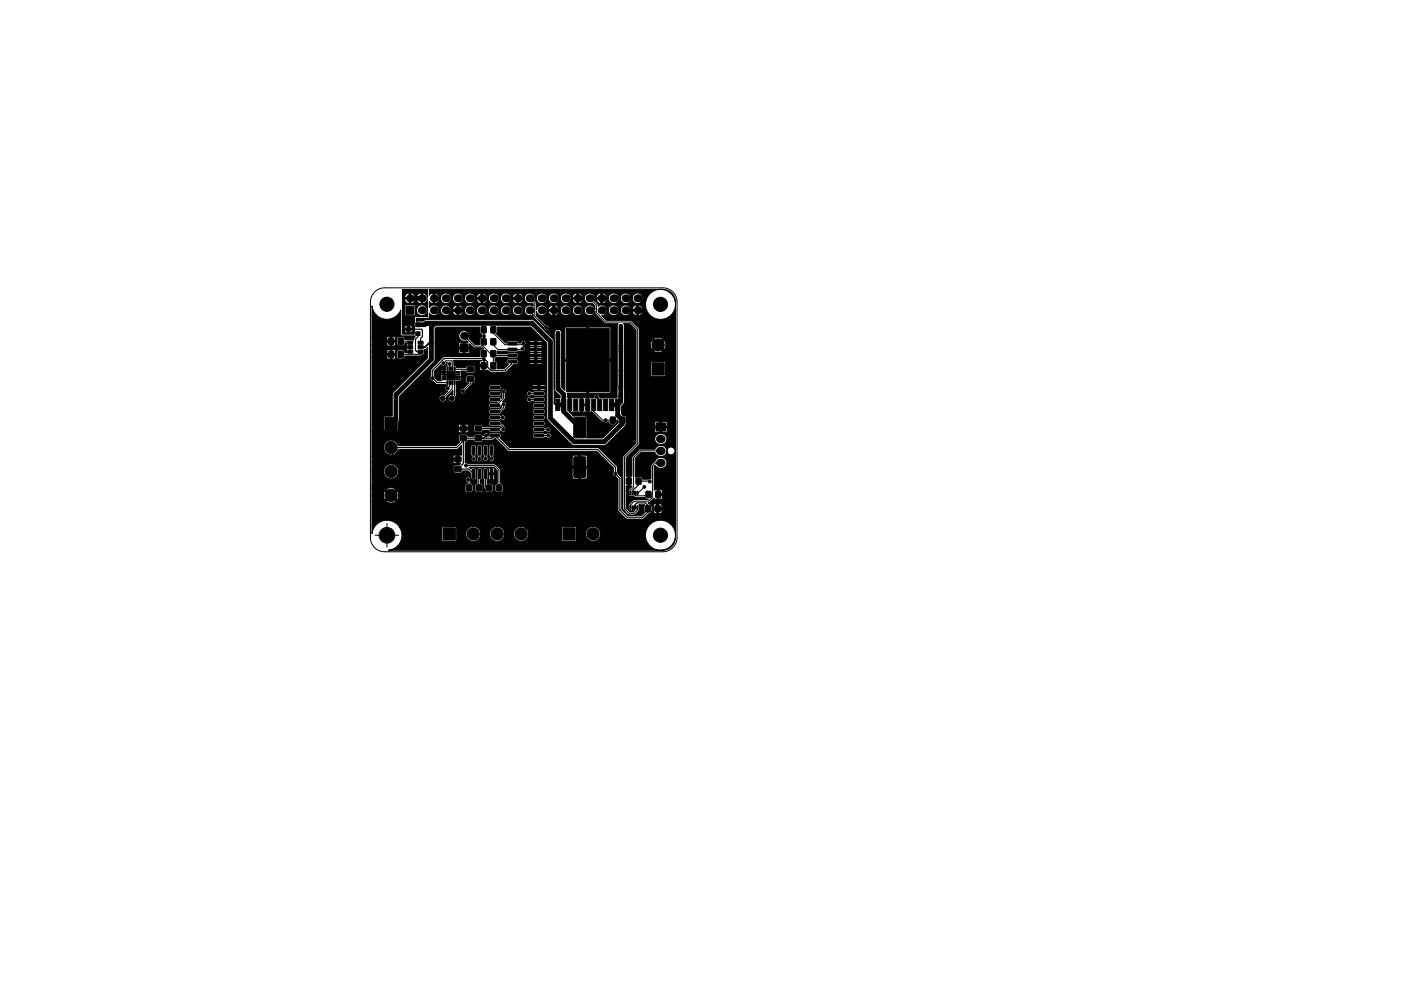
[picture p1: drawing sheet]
<svg xmlns="http://www.w3.org/2000/svg" width="297mm" height="210mm" viewBox="0 0 297 210" stroke-linecap="round" stroke-linejoin="round" font-family="sans-serif">
<g fill="none" stroke="#000" stroke-width=".21">
<path d="M79.4 61.9a3 3 0 0 1 2.1-.8h59a3 3 0 0 1 3 3v50a3 3 0 0 1-3 3h-59a3 3 0 0 1-3-3v-50a3 3 0 0 1 .9-2.2zM85 72.4h1.6l.4 .3v1.9M89.1 74.8h.1M89.2 74.6l-.1 .6h-4.1M94 77.1l.5-.6h1.3l.1 1.7M94.1 78.9l.7-.1 1 1h1.2l.1 .1M94.1 79.4l.2 .2h1.2M95.3 77.2l.1 1M96.4 78.2l.2 .2h3.1M98.4 71.3l2.2 2.1h1.8l1.6 1.7h.6M104.6 70v.7l2.5 2.4h3.6l.3-.3M104.6 72.5v.7l.9 1h5.1l.2-.2"/>
<path d="M104.6 75.1v2.5M104.6 75.1l.4 .3h3.4M112.3 63.3l1.1 1.1v2.8l2.4 2.4M119.8 63.3h.1M125 63.3l1.5 1.5v1.6l2 1.9h5.2l1.5 1.6v24.3l-2.8 2.8v10.9l1.1 1.1h.9l.7-.8v-.5M95.4 81.2v.8l-.5 .4M95.9 81.2v1.3l-2 2M96.4 81.2v2.7l-.6 .6M98.8 98.8h6l1 1v3.7M99.7 80.4v1l-1.6 1.6M100.4 95.6l.1 1.8M101.4 90.9h3.4l.2 .2"/>
<path d="M101.7 95.6l-.1 1.8M102.9 95.6l.1 1.7M104.2 95.6l.1 1.7M105 88.6h1.6M105 89.8h1l.7 .8v.5M106.8 83.1v1.4l-1.3 1.2h-.2l-.3 .3M106.8 85.7v.8l-.8 .8h-1M112.2 84.8h2M114.3 91.1l1.9 .1M114.3 92.4h2M114.3 84.8h-.1M114.3 83.5h-2.1"/>
<path d="M122.1 92.3l-.1 .1M123.1 96.8v3.8M125.9 85.9v1.4l1.9 1.8h2.1M135.1 96.3h.1M140.1 98.2h-1.2l-.5 .6v6.7l-.9 .8h-3l-.9 .9v.5M140.1 95.7l-4.3-.1-1.5 1.5v6.3l-.7 .7v.5M79.5 113.6h5M82 111.1v5M99.2 101.8l.2 .2v1.5M101.7 100.5l-.2 .2v2.8M102.9 100.5v2.8l.3 .2h.5M120.6 113.2v.1"/>
<path d="M134.6 104.6l.1 .6h1.9l.3-.3h.6M136.6 103.3l-1.3 1.3h-.2"/>
<circle cx="82" cy="113.6" r="1.67"/>
</g>
<g fill="#000" stroke="#000" stroke-width=".21">
<path d="M82.4 74.6h1v1.2h-1zM82.4 71.8h1v1.2h-1zM84.5 74.6h1v1.2h-1zM84.5 71.8h1v1.2h-1zM86.1 65h1.7v1.7h-1.7zM86.4 74.3h1.1v.6h-1.1zM86.4 73.3h1.1v.7h-1.1zM86.4 72.4h1.1v.6h-1.1zM86.1 69.4h1v.8h-1zM88.6 73.3h1.1v.7h-1.1zM88.6 72.4h1.1v.6h-1.1zM88.6 74.3h1.1v.6h-1.1z"/>
<path d="M88.1 68.5h1v.8h-1zM88.1 70.4h1v.8h-1zM85.3 61.4h5.3v1.7a1.03 1.03 0 0 0-1-.9v2.2a.99 .99 0 0 0 1-.9v3.7h-2.7l-.1 3.7h-2.5v-.7h.5v.2a.4 .4 0 0 0 .6 .1v-.5h.4v.6l.5-.1 .1-.4-1.5-.1-.1 .2h-.5v-.8h.5l.1 .3h.5v-.5h.4v.5h.5l.1-.3-.3-.3h-1l-.3 .3h-.5v-4.4h.5v1.7l.2 .3 1.9-.1 .2-.2v-1h.2a1.16 1.16 0 0 0 1.6 1.2 1.16 1.16 0 0 0 .3-1.9 1.16 1.16 0 0 0-1.8 .5l-.1 .2h-.2v-.8l-.3-.2h-1.8l-.2 .3h-.5v-1.4h.5l.4 .6 .4 .2h.2v-.9h.3v.9l.6-.2 .4-.6h.2l.6 .8h.4v-.9h-.9l-.1 .1h-.2l-.1-.1h-2.2v.1h-.5v-.6h.5v.1h1v-.9h.3v.9h.9l.1-.1h.2l.1 .1h.9v-.9h-.4l-.6 .8h-.2a1.24 1.24 0 0 0-1.2-.8 1.24 1.24 0 0 0-1.1 .8h-.5zM93.8 79.8h.7v.2l-.7 .1zM93.8 79.3h.7v.2l-.7 .1zM93.8 78.8h.7v.2l-.7 .1zM92.1 78.7l1.4-1.4a.58 .58 0 0 0 .7 .3 .58 .58 0 0 0 .4-.6l.2-.1v.6l-.3 .3-.2 1.7-.9 .1 .2 1.2h-.8l-.5-.5-.2-.5v-.7h1.3l.1 .3h.5v-.4l-1.9 .1v-.3l1.9 .1v-.3l-.4-.1-.2 .3h-1.3zM94.8 77.8l.2 .1v.7l-.2-.1zM95.3 77.8l.2 .1v.7l-.2-.1zM95.4 79.5h.4v.4h-.3zM95.8 77.8l.2 .1v.7l-.2-.1zM96.3 77.8l.2 .1v.7l-.2-.1z"/>
<path d="M94.7 78.8h1.8v1.8h-1.8zM96.7 78.8h.8v.2l-.7 .1zM96.7 79.3h.8v.2l-.7 .1zM96.7 79.8h.8v.2l-.7 .1zM97.5 73h1.7v1.7h-1.7zM99.1 77.9h1.2l.1 1h-1.3zM99.1 79.9h1.2l.1 1h-1.3zM102 77h1.1l-.1 1.2h-1zM102 74.4h1.1l-.1 1.3h-1zM102 71.9h1.1l-.1 1.3-1-.1zM102 69.3l1.1 .1-.1 1.2h-1zM104.1 77h1v1.2h-1z"/>
<path d="M104.1 74.4h1v1.3h-1zM104.1 71.9h1v1.3l-1-.1zM104.1 69.3l1 .1v1.2h-1zM107.7 76.4h1.8l.1 .5-.1 .1h-1.7zM107.7 75.2l1.8-.1 .1 .5-.1 .1h-1.7zM107.7 73.9h1.8l.1 .4-.1 .2h-1.7zM107.7 72.6h1.8l.1 .5-.1 .1h-1.7zM112.7 72.6h1.8l.1 .5-.2 .1h-1.7zM112.7 73.9h1.8l.1 .4-.2 .2h-1.7zM112.7 75.2l1.8-.1 .1 .5-.2 .1h-1.7zM112.7 76.4h1.8l.1 .5-.2 .1h-1.7zM138.2 77h2.6v2.6h-2.6z"/>
<path d="M78.9 64.9a3.2 3.2 0 0 0 2.7 2.8 3.2 3.2 0 0 0 3.4-1.9v5.3l.2 .2h2.7l.1 .1-.3 .4v.4l-1.9-.2-.1-.4-.3-.2h-.9l-.2 .2-.2 .3 .1 1.2 .3 .3h.9l.3-.3 .1-.4h.4v1.4v.7h-.4l-.1-.4-.3-.2h-.9l-.2 .2-.2 .3 .1 1.2 .3 .2 .8 .1 .4-.2 .1-.5h3.4l.8-.5-.1-.9h.4l.4-.3v2.1l-7.4 7.4-.1 .4v4.6h-1.6l-.2 .1v2.9l.2 .1h2.7l.2-.2v-.9h12.7l.1 .4h.8v-.6h.3v.6l2-.1 .1 .8 .4 .4 1.2-.1 .3-.4h1.2l.2 .3 .3 .1h1.8l.3-.2 .1 .1a.58 .58 0 0 0 .7 0 .58 .58 0 0 0 .2-.6h5.7l.1 .4 .3 .3h1.8l.7-.2a.58 .58 0 0 0 .8 .1 .58 .58 0 0 0 0-.8 .58 .58 0 0 0-.8 0h-.3l-.3-.3h-1.8l-.3 .2-.2 .3h-5.7l-.2-.6-.7-.7h6.6l.1 .5 .2 .2h1.9l.3-.1 .2-.3-.1-.5-.4-.2h-1.8l-.4 .4h-6.6l-.5-.4h-1.8l-.3 .2v.6l.2 .3h2.1l.3 .3-.1 .1-.4-.3-3.4 .1-.2-.4-.3-.1h-1.1l-.4 .5h-1.1l-.1-.4-.3-.2h-1.4l-.3 .3h-12.7v-.9l.2-.4v-.6h18.9l.1 .5 .3 .2 2.2-.1a.58 .58 0 0 0 .7 .1 .58 .58 0 0 0 .2-.7h5.8l.1 .6 .4 .2 1.8-.1 .4-.4-.1-.5-.4-.2h-1.8l-.4 .4h-5.8v-.1a.68 .68 0 0 0-1-.2l-.3-.1h-1.8l-.4 .4h-18.9v-4.3l7.4-7.4 .1-2h5l.2 .3h.7l.1-1h.4l.1 1h.6l.3-.2-.1-.8h-2.2l-.1 .7h-5v-1.7h5l.1 .6h.9l-.1-1-.7 .1-.2 .3h-5v-3.3l.4-.3h9.1v1.1l.1 .3 .4 .1-.1 .3a.39 .39 0 0 1-.3 .6l-.1 1.3h-1l-1.3-1.3 .1-.2a1.13 1.13 0 0 0-1.1-1.5 1.13 1.13 0 0 0-1.1 1.4 1.13 1.13 0 0 0 1.6 .8l.4 .3-.7 .1v.9h.9l.1-.7 .8 .9h1.9l.2 .3h-.5l-.3 .3v1.2l-7.6 .1-2.7 2.6-.2 1.7a.58 .58 0 0 0 .6 .8l.7 .7 2 .1 .1 .2h.4a.58 .58 0 0 0-.7 .6 .58 .58 0 0 0 .6 .6l-.8 .8a.78 .78 0 0 0-1 .6 .78 .78 0 0 0 .9 .9 .78 .78 0 0 0 .6-1l1.4-1.5v1a.78 .78 0 0 0-1 .6 .78 .78 0 0 0 .9 .9 .78 .78 0 0 0 .6-1l.2-.3v-1.1h.8a.58 .58 0 0 0 .4 .6 .58 .58 0 0 0 .7-.2h5l.1 .5 .2 .2 1.9 .1 .4-.3v-.6l.2 .3v.8l-.2 .2-.4-.3h-1.8l-.3 .3v.5l.2 .3h1.5l-1.6 .2-.2 .4 .2 .6 2.1 .1 .3-.2 .1-.4 .1 .2-.4 .6h-2.2l-.1 .3v.4l.3 .4h1.9l.7-.7h6.3l.1 .5 .4 .2h1.8l.3-.4v-.5l-.4-.3h-1.8l-.4 .5h-6.3l.5-.5 .2-.8h5.6l.1 .5 .2 .2h2l.4-.4-.1-.5-.3-.2h-1.9l-.4 .4-5.5-.1a.58 .58 0 0 0-.9-.6l.5-.5h4.6a.58 .58 0 0 0 .4 .6 .58 .58 0 0 0 .7-.2l.7 .2h1.8l.3-.2 .1-.5-.2-.3-.3-.1h-1.7l-.4 .2h-.3a.58 .58 0 0 0-.7-.2 .58 .58 0 0 0-.4 .5h-4.6l.2-1.2h4.4v.1a.58 .58 0 0 0 .5 .5 .58 .58 0 0 0 .6-.2l.7 .2h1.8l.3-.3 .1-.5-.2-.3-.3-.1h-1.7l-.4 .3-.3-.1a.58 .58 0 0 0-.7-.1 .58 .58 0 0 0-.4 .5l-4.4-.1a.57 .57 0 0 0-.2-.9h5.9l.3 .4h.8l.1-.5h.3l.1 .5 .8-.1 .3-.3-.1-.1-8.7 .1a.58 .58 0 0 0-.6 .7l-.3-.3h-1.8l-.3 .1-.2 .3h-5l.1-.4 .8-.8h4.1l.1 .4 .2 .3h1.9l.4-.3v-.6l7.9 .1v-.3h.3v.3h1.1l.1-.1-.3-.3h-2.1l-.3 .3h-6.7l-.3-.2h-1.8l-.3 .1-.2 .3h-4.1l.5-.5 .1-.3 .5-.3 .1-1-.4-.4h-1l-.5 .3-.1 .8 .2 .4 .5 .2-1.2 1.1a.58 .58 0 0 0-.7 .5h-.8v-1.2l.1-.9h.7l.3-.2-.1-.6h-.8v-.2h.9l-.1-1.1h1l.2 .4 .3 .1h1.1l.4-.3v-.6h.9l.2 .3h.5l.1-.8h-.7l-.1 .5h-.9l-.1-.5-.4-.3-1.1 .1-.4 .4h-1.9l-.1-.4-.5-.1v-1.1h5.9v.2l-.4 .2-.1 .5 1.1 .1v1.1l.4 .1 .3-.1 .7 .5 3.2-.1 1.5-1.6h.8l.3-.3h2.4l.2 .3h.8l.1-.4h.4l.1 .4h.9v-.4l-4.9 .1v-.6l3.5 .1v-.3h.4v.3h1l.1-.2-.3-.2h-2l-.3 .3h-2.4l-.3-.3h-1.8l-.3 .2-.1 .6 .1 .3 .3 .1-.9 .9h-1.5v-1.3l-.5-.3v-.6l.5-.2h2.1l.2 .2h1.8l.4-.3h2.4l.2 .3 .8 .1 .1-.5h.4l.1 .5 .9-.1v-.4l-4.9 .1v-.6l3.5 .2v-.4h.4v.4h1v-.3l-.2-.2h-2l-.3 .3h-2.4l-.4-.2h-1.8l-.2 .2h-2.1v-.6l4.1 .2 .3-.2h2.5l.2 .3h.8l.1-.5h.4l.1 .5h.7l.2-.2v-.3l-3.7 .2 .2-.6 2.1 .1v-.4h.4v.4h1l.1-.3-.3-.2h-2l-.3 .4h-1l-.5-.5 .6-.2h.9l.2 .3h.8l.1-.4h.4l.1 .4h.7l.3-.2-.1-.2-3.4 .1 .1-.6 1.9 .1v-.4h.4v.4h1v-.4h-2.2l-.3 .3-.8-.1a.58 .58 0 0 0-.6-.3 .58 .58 0 0 0-.5 .6h-.5l-.1-.4-.3-.1h-1.8l-.2 .2-.1 .3h-.2l-2-2 .2-.3v-1.1h7.1l3.4 3.4 .1 16.1 .2 .4 5 5 .5 .2 6.7-.1 4.2-4.1 .2-.6v-1.1a.58 .58 0 0 0-.7-.4l-.4-.4v-1.6l.5-.5 .2-.4v-16.1l-.2-.5h1.3l1.4 1.3v24l-2.8 2.9-.1 11 1.3 1.4h1.2l1-1 .1-1-.2-.2h1.3l-.2 1.3 .2 .4-.6 .5h-3l-1.3-1.2v-6.8l-.7-.7-.2-.5-.1-1.2-3.9-3.9-18.8-.1-2.1-2 .2-.2 .1-.5h6.6l.1 .5 .3 .3h1.8l.7-.3a.58 .58 0 0 0 .9 .1 .58 .58 0 0 0 0-.8 .58 .58 0 0 0-.9 0l-.7-.2h-1.7l-.3 .1-.2 .3h-6.6l-.4-.4h-1.8l-.4 .2-.1 .6a.58 .58 0 0 0-.4-.8 .58 .58 0 0 0-.7 .6l-.1 .1-.4-.4h-1l-.4 .2-.2 .3h-1.2l-.4-.5-1.2 .1-.3 .4v.8l.2 .3-.8 .8h-12.3a1.58 1.58 0 0 0-2.4-.8 1.58 1.58 0 0 0 0 2.5 1.58 1.58 0 0 0 2.4-.9h12.4l1-.8v2.1h-.5v1.7l.4 .1-.3 .3-1.1 .1-.2 .4 .1 .9 .3 .3h1l.4-.2 .1-.3h1.2l.6 .6 .1 1.1 .3 .2h.4l.4-.4v-1.9l-.4-.2-.7 .2-.4-.4h5.2l.7 .8v2.7l-.3 .1-.2 .4 .1 1 .4 .4h.9l.3-.4v-1.2l-.5-.3v-1.3h15.2l.3 .3h1l.1-2.3h.4v2.2l1.1 .1 .3-.2-.1-2.1h-3l-.1 2h-15.2v-1.7l-1.1-1.1-5.7-.1-.7-.2v-3.4h1.2v1.7l.3 .4a.58 .58 0 0 0 .1 .9 .58 .58 0 0 0 .8-.3 .58 .58 0 0 0 .9 .4 .58 .58 0 0 0 .1-.9l.2-.5 .1-1.7h.1v1.7l.2 .4a.6 .6 0 0 0 .1 .9 .6 .6 0 0 0 .8-.2 .6 .6 0 0 0-.2-.8l.2-.3v-1.7h.1l.1 1.7 .2 .3a.58 .58 0 0 0-.1 .8 .58 .58 0 0 0 .8 .1 .58 .58 0 0 0 .1-.8h16.6v1.9l1.4 .1v-2.2h.4v2.2l1.4-.1v-2l-.3-.2h-2.6l-.3 .3h-16.6l.1-2.2-.4-.4-.6 .1-.2 .4-.4-.5-.6 .1-.2 .4-.4-.4h-.7l-.2 .4v1.6l.1 .6-.2 .3v-.2a.44 .44 0 0 1 0-.7v-1.6l-.2-.4h-.7l-.3 .4h-1.2v-1l.4-.1 .2-.3h1.2l.4 .4h1.1l.3-.1 .2-.3h2l.6-.4 2.6 2.6 .3 .2 18.6-.1 3.6 3.6-.1 1a.58 .58 0 0 0 .5 .8l.5 .5 .1 6.8 1.7 1.7h3.6l1.8-1.5h.3l.2 .3 .5 .1 .1-.9h.3l.1 .9 .4-.1 .2-.2v-.6h-1.7l-.1 .5h-.3v-1.4h.3l.1 .6h.7v-.8h.3v.8h.7v-.6l-.1-.2-1.4-.1-.3 .3h-.3l-.8-.5 .3-.1 1-.9 .1 .2h.5l.1-.8h.3l.1 .8h.4l.2-.2v-.6h-1.1l.1-1.1h.3v.7l.7-.1-.1-.6-1.3-.1-.3 .1v-5.1l.2-.2a1.24 1.24 0 0 0 2 .5 1.24 1.24 0 0 0-.2-2 1.49 1.49 0 0 0-2 .7l-.7 .8v3h-1.8l-.1-.4-.3-.2h-.8l-.3 .2v-4.1l1.2-1.2 3 .1a1.34 1.34 0 0 0 1.5 .7 1.34 1.34 0 0 0 1-1.2 .83 .83 0 0 0 1.2 .8 .83 .83 0 0 0 .2-1.3 .83 .83 0 0 0-1.3 .3l-.1 .2a1.33 1.33 0 0 0-1.2-1.1 1.33 1.33 0 0 0-1.3 .8h-3.3l-1.6 1.7v4.1h-.5v1.9l.5 .1v.1l-.7 .7v1.2l.2 .1h.8l.4 .3h2l.3 .3 .5 .1-3.2 .1-1 1v1.1l.1 .2 .6 .1 .1-.9h.1v.8h.3l-.3 .3h-.6l-.8-.8v-4.7l.4-.1v-1.9l-.4-.1v-3.9l2.7-2.7 .1-1.3h3.2a1.25 1.25 0 0 0 1.8 1.2 1.25 1.25 0 0 0 .3-2.1 1.31 1.31 0 0 0-2.1 .9h-3.2v-1.6h3.2l.2 .3h.8l.1-1h.4l.1 1h.8l.2-.3v-.7h-2.6v.7h-3.2v-1.8h3.2v.7h1.1v-.9h.4v.9l1.1-.1v-.6l-.2-.3h-2.2l-.2 .3h-3.2v-12.7h2.4v2.6l.1 .2h2.7l.3-.2v-2.6l-.2-.3h-2.7l-.2 .3h-2.4v-2.6h3a1.32 1.32 0 0 0 1.9 0l-1-1-.9 1h-3v-1.1h2.3l.2 .6 .2 .3 1-1h.5l.9 1a1.32 1.32 0 0 0 0-2l-.9 1h-.5l-1-1-.3 .5-.1 .6h-2.3v-1.3h3l.9 .9 1-.9a1.32 1.32 0 0 0-1.9 0h-3l-.1-2.3-1.7-1.7h-5.2l-.9-1a1.13 1.13 0 0 0 1-1.3h.3v.2a1.13 1.13 0 0 0 1.2 1.1 1.13 1.13 0 0 0 1-1.3h.3v.2a1.13 1.13 0 0 0 1 1.1 1.13 1.13 0 0 0 1.2-.8h.4l.2 .4 .5 .4 .2-.1v-.9h.4v.9h.3l.4-.3 .2-.6h-2.2v.2h-.4v-.7h.4v.2h.9v-.9h.4v.9h.9a1.15 1.15 0 0 0-1.1-1 1.15 1.15 0 0 0-1.1 .8h-.4l-.1-.2a1.13 1.13 0 0 0-1.2-.6 1.13 1.13 0 0 0-.9 1h-.3v-.2a1.13 1.13 0 0 0-1.2-.8 1.13 1.13 0 0 0-1 1h-.3l-.1-.2a1.13 1.13 0 0 0-1.8-.5v-.4l-.8-.8 .1-.1h.3l.3 .4 .5 .3h.2v-.9h.3v.9h.2l.6-.3 .1-.6h-2.1l-.1 .2h-.3v-.5h2.9a1.13 1.13 0 0 0 1.1 1.2 1.13 1.13 0 0 0 1.1-1.2h.3v.2a1.13 1.13 0 0 0 1.3 1 1.13 1.13 0 0 0 1-1.2h.3v.2a1.13 1.13 0 0 0 1.7 .9h1.1v.6a3.2 3.2 0 0 0 4.8 2.4 3.2 3.2 0 0 0 0-5.4 3.2 3.2 0 0 0-4.8 2.4h-1.1l.1-.1a1.13 1.13 0 0 0-.2-1.9 1.13 1.13 0 0 0-1.6 .9h-.3l-.1-.2a1.13 1.13 0 0 0-1.2-.8 1.13 1.13 0 0 0-1 1h-.3v-.2a1.13 1.13 0 0 0-1.2-.8 1.13 1.13 0 0 0-1 1h-2.9v-.3h.3l.1 .2h.9v-.9h.3v.9h.9a1.15 1.15 0 0 0-1-.9 1.15 1.15 0 0 0-1.2 .7h-.3l-.1-.1a1.13 1.13 0 0 0-1.5-.5 1.13 1.13 0 0 0-.5 1.5 1.13 1.13 0 0 0 1.5 .5l.6 .6v.8a1.13 1.13 0 0 0-1.7-.8 1.13 1.13 0 0 0 0 1.9 1.13 1.13 0 0 0 1.7-.8l.1 .5 2.1 2.1 2.8 .1-.2 .5-.1 15.2-3.1 .1a.8 .8 0 0 1-.8-.7 .58 .58 0 0 0-.7-.1 .58 .58 0 0 0-.2 .7l-1.2 .1v2.9h.8l1.9 2 .5 .2a.57 .57 0 0 0 .9-.1h.2l.1 .5 .4 .1 1-.1 .2-1 .3 .4v.2l-3.3 3.3h-3.5l.1-4.4-.5-.3-2.3 .1-1-1v-1.6v-1.2h.4l.1 2.9 .4-.1 1.6 .1 .1-1.3h.3v1.3h.8l.1-1.3h-1.3l.1-1.6h.3v1.2h.9v-1.2l-4.1-.1v-1l4.1-.1v-6.7h.4v6.7l4.6 .1 .1-.3v-6.4l-9.7-.1-.1 6.2-.6-.7v-11.5a.78 .78 0 0 0-.8-.7 .78 .78 0 0 0-.8 .7v11.9l.1 .4 1.2 1.1v.4l-1.2 .1-.1 1.3v-13.5l-.2-.4-4-3.9-.5-.2h-22.5l-.6 .3-1.4 .1v-.7h2.6l.1-1.1 .1 .2a1.13 1.13 0 0 0 1.3 .3 1.13 1.13 0 0 0 .7-1.2h.3v.2a1.13 1.13 0 0 0 1 1.1 1.13 1.13 0 0 0 1.2-.8h.4l.2 .4 .5 .4 .2-.1v-.9h.4v.9l.1 .1 .6-.4 .2-.6h-2.2v.2h-.4l.1-.5h2.8a1.13 1.13 0 0 0 1.1 1.3 1.13 1.13 0 0 0 1.1-1.3h.3v.2a1.13 1.13 0 0 0 1.3 1.1 1.13 1.13 0 0 0 1-1.3h.3v.2a1.13 1.13 0 0 0 1.2 1.1 1.13 1.13 0 0 0 1-1.3h.3v.2a1.13 1.13 0 0 0 1.3 1.1 1.13 1.13 0 0 0 1-1.3h.3v.2a1.13 1.13 0 0 0 1.7 .9 1.13 1.13 0 0 0 0-1.9 1.13 1.13 0 0 0-1.7 .8h-.3l-.1-.2a1.13 1.13 0 0 0-1.2-.8 1.13 1.13 0 0 0-1 1h-.3v-.2a1.13 1.13 0 0 0-1.2-.8 1.13 1.13 0 0 0-1 1h-.3l-.1-.2a1.13 1.13 0 0 0-1.2-.8 1.13 1.13 0 0 0-1 1h-.3v-.2a1.13 1.13 0 0 0-1.2-.8 1.13 1.13 0 0 0-1 1h-2.8l-.1-.2h.4v.2h.9v-.9h.4v.9h.9a1.15 1.15 0 0 0-1.1-1 1.15 1.15 0 0 0-1.1 .8h-.4l-.1-.2a1.13 1.13 0 0 0-1.2-.6 1.13 1.13 0 0 0-.9 1h-.3v-.2a1.13 1.13 0 0 0-1-.8 1.13 1.13 0 0 0-1.1 .6v-1.4l.5 .4 .3 .1v-.9h.4v.9h.2l.5-.3 .2-.4v-.2h-1.3v-.3h1.6v.2a1.13 1.13 0 0 0 1.3 1 1.13 1.13 0 0 0 1-1.2h.3v.2a1.13 1.13 0 0 0 1.2 1 1.13 1.13 0 0 0 1-1.2h.3v.2a1.13 1.13 0 0 0 1 1 1.13 1.13 0 0 0 1.2-.7h.3l.3 .4 .5 .3h.2v-.9h.3v.9h.2l.6-.3 .1-.6h-2.1l-.1 .2h-.3v-.5h2.9a1.13 1.13 0 0 0 1.1 1.2 1.13 1.13 0 0 0 1.1-1.2h.3v.2a1.13 1.13 0 0 0 1 1 1.13 1.13 0 0 0 1.2-.7h.4l.2 .4 .5 .3h.2v-.9h.4v.9h.1l.6-.3 .2-.6h-2.2v.2h-.4l.1-.5h2.8a1.13 1.13 0 0 0 1.6 1.1l.2 .2v.5a1.13 1.13 0 0 0-1.5 .1 1.13 1.13 0 0 0 0 1.5 1.13 1.13 0 0 0 1.5 .1l.1 .6 2.1 2.2a.58 .58 0 0 0 .5 .6 .58 .58 0 0 0 .7-.4h3.3l.1 6.5h4.6v-6.7h.4v6.7l4.7-.1v-6.4l-.2-.3h-9.3l-.3 .3h-3.3a.57 .57 0 0 0-.7-.7l-2-2v-1a1.13 1.13 0 0 0 1.1 1 1.13 1.13 0 0 0 1.1-.8h.4l.2 .4 .5 .4 .2-.1v-.9h.4v.9l.2 .1 .5-.4 .2-.6h-2.2v.2h-.4l.1-.5h2.8a1.13 1.13 0 0 0 1.1 1.3 1.13 1.13 0 0 0 1.2-1.3h.3v.2a1.13 1.13 0 0 0 1.7 .9 1.13 1.13 0 0 0 0-1.9 1.13 1.13 0 0 0-1.7 .8h-.3l-.1-.2a1.13 1.13 0 0 0-1.2-.8 1.13 1.13 0 0 0-1 1h-2.8l-.1-.2h.4v.2h.9v-.9h.4v.9h.9a1.15 1.15 0 0 0-1.1-1 1.15 1.15 0 0 0-1.1 .8h-.4v-.2a1.13 1.13 0 0 0-1.2-.6 1.13 1.13 0 0 0-1 1v-1.4l-.4-.5 .1-.6h.3v.2a1.13 1.13 0 0 0 1.3 1 1.13 1.13 0 0 0 1-1.2h.3v.2a1.13 1.13 0 0 0 1.2 1 1.13 1.13 0 0 0 1-1.2h.3v.2a1.13 1.13 0 0 0 1 1 1.13 1.13 0 0 0 1.2-.7h.4l.2 .4 .5 .3h.2v-.9h.4v.9l.3-.1 .4-.2 .2-.6h-2.2v.2h-.4v-.8h.4v.2h.9v-.9h.4v.9h.9a1.15 1.15 0 0 0-1.1-.9 1.15 1.15 0 0 0-1.1 .7h-.4l-.1-.1a1.13 1.13 0 0 0-1.2-.6 1.13 1.13 0 0 0-.9 1h-.3v-.2a1.13 1.13 0 0 0-1.2-.8 1.13 1.13 0 0 0-1 1h-.3l-.1-.2a1.13 1.13 0 0 0-1.2-.8 1.13 1.13 0 0 0-1 1h-.3v-.2a1.13 1.13 0 0 0-1.2-.8 1.13 1.13 0 0 0-1 1h-2.8l-.1-.3h.4v.2h.9v-.9h.4v.9h.9a1.15 1.15 0 0 0-1.1-.9 1.15 1.15 0 0 0-1.1 .7h-.4l-.1-.1a1.13 1.13 0 0 0-1.2-.6 1.13 1.13 0 0 0-.9 1h-.3v-.2a1.13 1.13 0 0 0-1.2-.8 1.13 1.13 0 0 0-1 1h-2.9v-.3h.3l.1 .2h.9v-.9h.3v.9h.9a1.15 1.15 0 0 0-1-.9 1.15 1.15 0 0 0-1.2 .7h-.3l-.1-.1a1.13 1.13 0 0 0-1.2-.6 1.13 1.13 0 0 0-.9 1h-.3v-.2a1.13 1.13 0 0 0-1.2-.8 1.13 1.13 0 0 0-1 1h-.3l-.1-.2a1.13 1.13 0 0 0-1.2-.8 1.13 1.13 0 0 0-1 1h-1.6v-1h.4v.9h.9v-.2a1.25 1.25 0 0 0-2.1-.2v-1.3h49.5a2.68 2.68 0 0 1 2.7 2.7v50.5a2.68 2.68 0 0 1-2.7 2.1h-58.1l.6-.1a3.2 3.2 0 0 0 1.8-4.6h8.9v2.6l.2 .2h2.8l.1-1.7h2v.3a1.58 1.58 0 0 0 1.7 1.5 1.58 1.58 0 0 0 1.4-1.8h1.9v.3a1.58 1.58 0 0 0 1.8 1.5 1.58 1.58 0 0 0 1.4-1.8h1.9v.3a1.58 1.58 0 0 0 2.4 1.2 1.58 1.58 0 0 0 .1-2.6h7.7v2.6l.2 .2h2.8l.1-1.7h2v.3a1.58 1.58 0 0 0 1.6 1.5 1.58 1.58 0 0 0 1.5-1.7h9.6v.7a3.2 3.2 0 0 0 4.8 2.4 3.2 3.2 0 0 0 0-5.5 3.2 3.2 0 0 0-4.8 2.4h-9.6v-.1a1.58 1.58 0 0 0-1.6-1.4 1.58 1.58 0 0 0-1.5 1.4h-2v-1.2l-.3-.2h-2.5l-.3 .3h-7.7a1.57 1.57 0 0 0-2.5 1.1h-1.9l-.1-.3a1.58 1.58 0 0 0-1.6-1.1 1.58 1.58 0 0 0-1.5 1.4h-1.9l-.1-.3a1.58 1.58 0 0 0-1.6-1.1 1.58 1.58 0 0 0-1.4 1.4h-2v-1.2l-.3-.2h-2.5l-.3 .3h-8.9a3.2 3.2 0 0 0-3.4-1.6 3.2 3.2 0 0 0-2.5 2.8v-6.9h3a1.32 1.32 0 0 0 2 0l-1-.9-1 .9h-3v-1.1h2.4l.1 .6 .3 .3 1-1h.5l.9 1a1.32 1.32 0 0 0 0-2l-.9 1h-.5l-1-1-.3 .5-.1 .6h-2.4v-1.3h3l1 .9 1-.9a1.32 1.32 0 0 0-2 0h-3v-.8h19.7v1.1l.5 .3 1-.2 .2-.2v-1h.3l.1 1 .1 .2 .3 .2h.8l.4-.2v-.3v-1l-.1-.3-.4-.1v-.8l.4-.4 .1-1.7h.1v1.7l.2 .3v1.7l.5 1 1.1 .1 .4-.4v-1.2l-.4-.3h-.9v-.9l.3-.2 .1 .2 .3 .1v-1.1h.4v1.1h.3l.1-.2v-.8l-1.1-.1-.2 .8v-1.9l.1 .7 .4 .1v-1.1h.4v1.1h.4v-1l-.2-.2h-.7l-.4 .4-.2-.3h-.6l-.4 .4-.3-.4h-.6l-.3 .4v2.9l-.3 .1-.2 .4h-.3l-.2-.4-.3-.1v-.6a.59 .59 0 0 0-.3-.8 .59 .59 0 0 0-.8 .4 .59 .59 0 0 0 .4 .7v.3l-.3 .1-.2 .4h-19.7v-3.2h2.4a1.58 1.58 0 0 0 2.2 1.6 1.58 1.58 0 0 0 .5-2.6 1.58 1.58 0 0 0-2.6 .7l-.1 .3h-2.4v-1.9h17.1l.3 .3 .5 .1 .1-.8h-.8l-.1 .4h-17.1v-1.1h17.1l.1 .4h.8v-.7h-.6l-.3 .3h-17.1v-5.4h18.3l.2 .3h.6l.1-.7h.3v.6l.5 .1 .3-.2 .1-.4-2-.1-.1 .4h-18.3v-15.6h3.1l.2 .3h.5v-.8h.4l.1 .8h.4l.2-.3-.1-.5h-1.6l-.1 .5h-3.1v-1.4h3.1l.1 .5h.6v-.8h.4v.8h.6l.1-.5-.3-.3h-1.2l-.3 .3h-3.1v-1.4h3.1l.2 .3h.5v-.8h.4l.1 .8h.4l.2-.3-.1-.5h-1.6l-.1 .5h-3.1v-1.4h3.1l.1 .5h.6v-.8h.4v.8h.6l.1-.5-.3-.3h-1.2l-.3 .3h-3.1zM81.6 88.6h2.6v2.6h-2.6zM93.8 80.3h.7v.2l-.7 .1zM94.8 80.8h.2v.8l-.2-.1zM95.3 80.8h.2v.8l-.2-.1zM95.8 80.8h.2v.8l-.2-.1zM96.3 80.8h.2v.8l-.2-.1zM96.7 80.3h.8v.2l-.7 .1zM96.4 97l1.3-.1v1.1h-1.2zM96.4 99h1.3v1h-1.2zM97.6 92.5l1.2-.1 .1 1.1h-1.3zM97.6 90.4h1.2l.1 1h-1.3z"/>
<path d="M100.2 94.7h.5v1.7l-.1 .2-.5-.2zM100.2 99.6l.5 .1v1.7l-.1 .1-.5-.1zM101.4 94.7h.6v1.7l-.1 .2-.5-.2zM101.4 99.6l.6 .1v1.7l-.1 .1-.5-.1zM100.8 92.5l1.2-.1 .1 1.1h-1.3zM100.8 90.4h1.2l.1 1h-1.3zM102.7 94.7h.5v1.7l-.1 .2-.4-.2zM102.7 99.6l.5 .1v1.7l-.1 .1-.4-.1zM104 94.7h.5v1.7l-.1 .2-.5-.2zM104 99.6l.5 .1v1.7l-.1 .1-.5-.1zM104 92.1h1.9l.1 .5-.2 .1h-1.8zM104 90.9l1.9-.1 .1 .5-.2 .1h-1.8z"/>
<path d="M104 89.6l1.9-.1 .1 .5-.2 .1h-1.8zM104 88.3h1.9l.1 .5-.2 .1h-1.8zM104 87.1l1.9-.1 .1 .5-.2 .1h-1.8zM104 85.8l1.9-.1 .1 .5-.2 .1h-1.8zM104 84.5h1.9l.1 .4-.2 .2h-1.8zM104 83.2h1.9l.1 .5-.2 .1h-1.8zM104 82l1.9-.1 .1 .5-.2 .1h-1.8zM113.3 82l1.9-.1 .1 .5-.2 .1h-1.8zM113.3 83.2h1.9l.1 .5-.2 .1h-1.8zM113.3 84.5h1.9l.1 .4-.2 .2h-1.8zM113.3 85.8l1.9-.1 .1 .5-.2 .1h-1.8zM113.3 87.1l1.9-.1 .1 .5-.2 .1h-1.8z"/>
<path d="M113.3 88.3h1.9l.1 .5-.2 .1h-1.8zM113.3 89.6l1.9-.1 .1 .5-.2 .1h-1.8zM113.3 90.9l1.9-.1 .1 .5-.2 .1h-1.8zM113.3 92.1h1.9l.1 .5-.2 .1h-1.8zM117.8 84.7h.9v2.4h-.9zM119.1 84.7h.9v2.4h-.9zM120 69.7h9.2v13.4h-9.2zM120.4 84.7h.8v2.4h-.8zM121.6 84.7h.9v2.4h-.9zM122.9 84.7h.9v2.4h-.9zM121.7 97l2.2-.1 .2 .1 .1 4-.2 .3h-2.1l-.2-.1zM121.7 88.6l2.2-.1 .2 .1 .1 4-.2 .3h-2.1l-.2-.1z"/>
<path d="M124.2 84.7h.8v2.4h-.8zM125.4 84.7h.9v2.4h-.9zM126.7 84.7h.9v2.4h-.9zM128 84.7h.8v2.4h-.8zM129.3 84.7h.8v2.4h-.8zM129.4 88.5h1v1.3h-1zM130.5 84.7h.9v2.4h-.9zM131.5 88.5h1v1.3h-1zM139.1 89.7h2v1.8h-2zM94 112h2.5v2.6h-2.5zM98.9 102.9h1.1l-.1 1.3-1-.1zM101 102.9h1v1.3l-1-.1z"/>
<path d="M103.2 102.9h1.1l-.1 1.3-1-.1zM105.3 102.9h1v1.3l-1-.1zM119.4 112h2.5v2.6h-2.5zM132.8 101.4l1 .1v1.2h-1zM133.5 104.2h.3v.8h-.3zM133.5 107.3h.3v.8h-.3zM134 104.2h.3v.8h-.3zM134 107.3h.3v.8h-.3zM134.5 104.2h.3v.8h-.3zM134.5 107.3h.3v.8h-.3zM135 104.2h.3v.8h-.3zM135 107.3h.3v.8h-.3z"/>
<path d="M134.9 101.4l1 .1v1.2h-1zM136.9 107.3h1v1.3l-1-.1zM137 104.3h1v1.3l-1-.1zM138.9 107.3h1.1l-.1 1.3-1-.1zM139 104.3h1.1l-.1 1.3-1-.1z"/>
<circle cx="82" cy="64.6" r="1.5"/>
<circle cx="94" cy="77.1" r=".3"/>
<circle cx="95.3" cy="77.2" r=".3"/>
<circle cx="102.6" cy="71.3" r=".3"/>
<circle cx="102.6" cy="76.3" r=".3"/>
<circle cx="110.8" cy="74" r=".3"/>
<circle cx="111" cy="72.8" r=".3"/>
<circle cx="115.8" cy="69.6" r=".3"/>
<circle cx="118.3" cy="73.3" r=".3"/>
<circle cx="118.3" cy="72.6" r=".3"/>
<circle cx="118.3" cy="71.8" r=".3"/>
<circle cx="118.3" cy="77.3" r=".3"/>
<circle cx="118.3" cy="71.1" r=".3"/>
<circle cx="118.3" cy="75" r=".3"/>
<circle cx="118.3" cy="75.8" r=".3"/>
<circle cx="118.3" cy="79.4" r=".3"/>
<circle cx="118.3" cy="74.1" r=".3"/>
<circle cx="118.3" cy="78" r=".3"/>
<circle cx="118.3" cy="76.5" r=".3"/>
<circle cx="123.6" cy="78.5" r=".3"/>
<circle cx="123.6" cy="79.8" r=".3"/>
<circle cx="123.7" cy="74.4" r=".3"/>
<circle cx="123.7" cy="73.3" r=".3"/>
<circle cx="124.5" cy="79.1" r=".3"/>
<circle cx="124.6" cy="73.8" r=".3"/>
<circle cx="125.5" cy="78.5" r=".3"/>
<circle cx="125.5" cy="79.7" r=".3"/>
<circle cx="125.5" cy="74.4" r=".3"/>
<circle cx="125.5" cy="73.3" r=".3"/>
<circle cx="131.6" cy="69.2" r=".3"/>
<circle cx="131.6" cy="73.4" r=".3"/>
<circle cx="131.6" cy="74.5" r=".3"/>
<circle cx="131.6" cy="79.7" r=".3"/>
<circle cx="131.6" cy="78.7" r=".3"/>
<circle cx="139.5" cy="73.2" r="1.3"/>
<circle cx="140" cy="64.6" r="1.5"/>
<circle cx="82.9" cy="94.9" r="1.3"/>
<circle cx="91.7" cy="80.3" r=".3"/>
<circle cx="93.9" cy="84.5" r=".5"/>
<circle cx="94.9" cy="82.4" r=".3"/>
<circle cx="95.8" cy="84.5" r=".5"/>
<circle cx="98.1" cy="83" r=".3"/>
<circle cx="98.8" cy="98.8" r=".3"/>
<circle cx="100.5" cy="97.4" r=".3"/>
<circle cx="101.6" cy="97.4" r=".3"/>
<circle cx="103" cy="97.3" r=".3"/>
<circle cx="103.1" cy="92.4" r=".3"/>
<circle cx="104.3" cy="97.3" r=".3"/>
<circle cx="106.6" cy="88.6" r=".3"/>
<circle cx="106.7" cy="91.1" r=".3"/>
<circle cx="106.8" cy="85.7" r=".3"/>
<circle cx="106.8" cy="83.1" r=".3"/>
<circle cx="112.2" cy="84.8" r=".3"/>
<circle cx="112.2" cy="83.5" r=".3"/>
<circle cx="116.2" cy="91.2" r=".3"/>
<circle cx="116.3" cy="92.4" r=".3"/>
<circle cx="118.3" cy="80.2" r=".3"/>
<circle cx="118.3" cy="81.9" r=".3"/>
<circle cx="118.3" cy="81" r=".3"/>
<circle cx="118.4" cy="82.5" r=".3"/>
<circle cx="126.5" cy="84.2" r=".3"/>
<circle cx="128.4" cy="89.1" r=".3"/>
<circle cx="131.2" cy="90.7" r=".3"/>
<circle cx="131.6" cy="84.1" r=".3"/>
<circle cx="82" cy="113.6" r="1.5"/>
<circle cx="82.9" cy="100" r="1.3"/>
<circle cx="82.9" cy="105.1" r="1.3"/>
<circle cx="99.2" cy="101.8" r=".3"/>
<circle cx="100.3" cy="113.3" r="1.3"/>
<circle cx="105.4" cy="113.3" r="1.3"/>
<circle cx="110.5" cy="113.3" r="1.3"/>
<circle cx="125.7" cy="113.3" r="1.3"/>
<circle cx="130.5" cy="100.5" r=".3"/>
<circle cx="136.6" cy="103.3" r=".3"/>
<circle cx="137.8" cy="102.2" r=".3"/>
<circle cx="140" cy="113.6" r="1.5"/>
</g>
<path d="M139.9 98.2h.3M139.9 95.7h.3M139.9 93.1h.3" fill="none" stroke="#000" stroke-width="1.7"/>
<g fill="#000">
<circle cx="86.9" cy="63.3" r=".85"/>
<circle cx="89.5" cy="63.3" r=".85"/>
<circle cx="89.5" cy="65.8" r=".85"/>
<circle cx="92" cy="63.3" r=".85"/>
<circle cx="92" cy="65.8" r=".85"/>
<circle cx="94.5" cy="63.3" r=".85"/>
<circle cx="94.5" cy="65.8" r=".85"/>
<circle cx="97.1" cy="65.8" r=".85"/>
<circle cx="97.1" cy="63.3" r=".85"/>
<circle cx="98.4" cy="71.3" r=".85"/>
<circle cx="99.6" cy="65.8" r=".85"/>
<circle cx="99.6" cy="63.3" r=".85"/>
<circle cx="102.2" cy="65.8" r=".85"/>
<circle cx="102.2" cy="63.3" r=".85"/>
<circle cx="104.7" cy="65.8" r=".85"/>
<circle cx="104.7" cy="63.3" r=".85"/>
<circle cx="107.2" cy="63.3" r=".85"/>
<circle cx="107.2" cy="65.8" r=".85"/>
<circle cx="109.8" cy="65.8" r=".85"/>
<circle cx="109.8" cy="63.3" r=".85"/>
<circle cx="112.3" cy="65.8" r=".85"/>
<circle cx="112.3" cy="63.3" r=".85"/>
<circle cx="114.9" cy="65.8" r=".85"/>
<circle cx="114.9" cy="63.3" r=".85"/>
<circle cx="117.4" cy="65.8" r=".85"/>
<circle cx="117.4" cy="63.3" r=".85"/>
<circle cx="119.9" cy="63.3" r=".85"/>
<circle cx="119.9" cy="65.8" r=".85"/>
<circle cx="122.5" cy="65.8" r=".85"/>
<circle cx="122.5" cy="63.3" r=".85"/>
<circle cx="125" cy="65.8" r=".85"/>
<circle cx="125" cy="63.3" r=".85"/>
<circle cx="127.6" cy="65.8" r=".85"/>
<circle cx="127.6" cy="63.3" r=".85"/>
<circle cx="130.1" cy="63.3" r=".85"/>
<circle cx="130.1" cy="65.8" r=".85"/>
<circle cx="132.6" cy="65.8" r=".85"/>
<circle cx="132.6" cy="63.3" r=".85"/>
<circle cx="135.2" cy="63.3" r=".85"/>
<circle cx="135.2" cy="65.8" r=".85"/>
</g>
<g fill="none" stroke="#000" stroke-width=".25">
<path d="M86.5 69.8h2.9l.2 .3v1.3l-.5 .4M88.6 70.8v.6l-.5 .5v2.4l.3 .3h.8M89.1 71.8h.1M89.2 71.8v.9M102.5 75.1l.1 1.2M102.5 70v2.5M102.6 76.3l-.3-.3h-8.1l-2.5 2.5v1.8l1 .9h2.2M102.6 76.3h.3l.5 .5v1.1l.7 .7h3l1.3-1.3v-.6M98.2 93.5l-1.4 1.4h-13.9M103.1 92.4l-.6 .6M126.5 84.2l.6 .6v1.1v-.1M100.4 100.5l-1-1h-2.3l1.1-1.1v-5.4h6.2l.6-.6 2.9 2.9h18.8l3.8 3.8v1.4l.9 1v6.7l1.5 1.5h3.4l1.1-1.1v-1.4l-.6-.5h-1.8l-.4 .4v.6"/>
<path d="M135.4 102.2l-.4 .4M137.8 102.2l-2.4-.1v.8l-1.3 1.2v.5"/>
</g>
<path d="M86.9 63.3h2.6M90.3 68.6l-.2 .3h-1.5M90.3 68.6h22.5l3.9 3.9v16.2l5 5h6.4l3.9-3.9v-.7l-1-1v-2.2M90.3 68.6h.1M92.3 68.6l-.8 .8v6.8l-7.6 7.5v5.1l-1 1.1M118.3 70.6v11.9l1.2 1.2v3.6l3.4 3.4M131.6 69.2v16.1l-.6 .6M118.3 85.9h1.2M131 85.9h-1.3v.8" fill="none" stroke="#000" stroke-width="1"/>
<path d="M88.7 68.8v.1" fill="none" stroke="#000" stroke-width=".6"/>
<path d="M91.5 72.6h-.4l-1 1.1h-.9" fill="none" stroke="#000" stroke-width=".4"/>
</svg>
